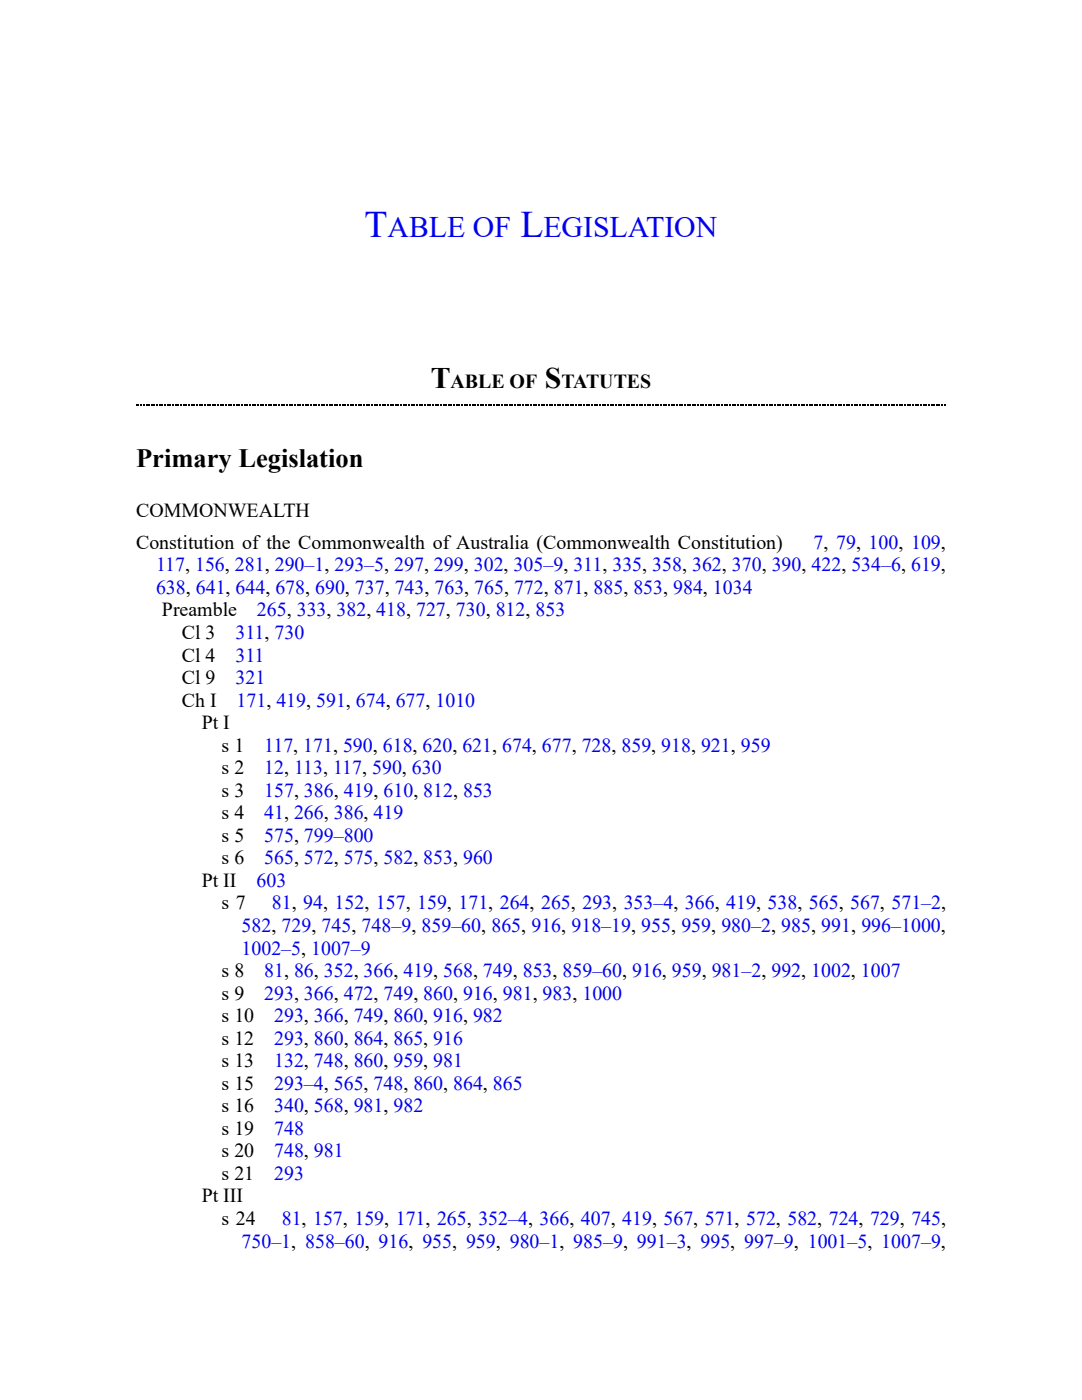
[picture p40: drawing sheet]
<svg xmlns="http://www.w3.org/2000/svg" width="216mm" height="279mm" viewBox="0 0 216 279" stroke-linecap="round" stroke-linejoin="round" font-family="sans-serif">
<defs><g id="words">
<g font-size="7.5" fill="#00e">
<text x="72.7" y="47.4">T</text>
<text x="103.8" y="47.4">L</text>
</g>
<g font-size="6" fill="#00e">
<text x="77.3" y="47.4">ABLE OF</text>
<text x="108.4" y="47.4">EGISLATION</text>
</g>
<g font-size="6">
<text x="85.9" y="77.5">T</text>
<text x="108.7" y="77.5">S</text>
</g>
<text font-size="5.3" x="27.2" y="93.1">Primary Legislation</text>
<g font-size="4">
<text x="89.9" y="77.5">ABLE OF</text>
<text x="112" y="77.5">TATUTES</text>
<text x="27.2" y="103.2">COMMONWEALTH</text>
<text x="27.2" y="109.5">Constitution of the Commonwealth of Australia (Commonwealth Constitution)</text>
<text x="32.3" y="123">Preamble</text>
<text x="36.3" y="127.5">Cl 3</text>
<text x="36.3" y="132">Cl 4</text>
<text x="36.3" y="136.5">Cl 9</text>
<text x="36.3" y="141">Ch I</text>
<text x="40.3" y="145.5">Pt I</text>
<text x="44.2" y="150">s 1</text>
<text x="44.2" y="154.5">s 2</text>
<text x="44.2" y="159">s 3</text>
<text x="44.2" y="163.5">s 4</text>
<text x="44.2" y="168">s 5</text>
<text x="44.2" y="172.5">s 6</text>
<text x="40.3" y="177">Pt II</text>
<text x="44.2" y="181.5">s 7</text>
<text x="44.2" y="195">s 8</text>
<text x="44.2" y="199.5">s 9</text>
<text x="44.2" y="204">s 10</text>
<text x="44.2" y="208.5">s 12</text>
<text x="44.2" y="213">s 13</text>
<text x="44.2" y="217.5">s 15</text>
<text x="44.2" y="222">s 16</text>
<text x="44.2" y="226.5">s 19</text>
<text x="44.2" y="231">s 20</text>
<text x="40.3" y="240">Pt III</text>
<text x="44.2" y="235.5">s 21</text>
<text x="44.2" y="244.5">s 24</text>
</g>
<g font-size="4" fill="#00e">
<text x="162.3" y="109.5">7, 79, 100, 109,</text>
<text x="31.1" y="114">117, 156, 281, 290–1, 293–5, 297, 299, 302, 305–9, 311, 335, 358, 362, 370, 390, 422, 534–6, 619,</text>
<text x="31.1" y="118.5">638, 641, 644, 678, 690, 737, 743, 763, 765, 772, 871, 885, 853, 984, 1034</text>
<text x="51.3" y="123">265, 333, 382, 418, 727, 730, 812, 853</text>
<text x="47" y="127.5">311, 730</text>
<text x="47" y="132">311</text>
<text x="47" y="136.5">321</text>
<text x="47.2" y="141">171, 419, 591, 674, 677, 1010</text>
<text x="52.7" y="150">117, 171, 590, 618, 620, 621, 674, 677, 728, 859, 918, 921, 959</text>
<text x="52.7" y="154.5">12, 113, 117, 590, 630</text>
<text x="52.7" y="159">157, 386, 419, 610, 812, 853</text>
<text x="52.7" y="163.5">41, 266, 386, 419</text>
<text x="52.7" y="168">575, 799–800</text>
<text x="52.7" y="172.5">565, 572, 575, 582, 853, 960</text>
<text x="51.2" y="177">603</text>
<text x="54.2" y="181.5">81, 94, 152, 157, 159, 171, 264, 265, 293, 353–4, 366, 419, 538, 565, 567, 571–2,</text>
<text x="48.2" y="186">582, 729, 745, 748–9, 859–60, 865, 916, 918–19, 955, 959, 980–2, 985, 991, 996–1000,</text>
<text x="48.2" y="190.5">1002–5, 1007–9</text>
<text x="52.7" y="195">81, 86, 352, 366, 419, 568, 749, 853, 859–60, 916, 959, 981–2, 992, 1002, 1007</text>
<text x="52.7" y="199.5">293, 366, 472, 749, 860, 916, 981, 983, 1000</text>
<text x="54.7" y="204">293, 366, 749, 860, 916, 982</text>
<text x="54.7" y="208.5">293, 860, 864, 865, 916</text>
<text x="54.7" y="213">132, 748, 860, 959, 981</text>
<text x="54.7" y="217.5">293–4, 565, 748, 860, 864, 865</text>
<text x="54.7" y="222">340, 568, 981, 982</text>
<text x="54.7" y="226.5">748</text>
<text x="54.7" y="231">748, 981</text>
<text x="54.7" y="235.5">293</text>
<text x="56.2" y="244.5">81, 157, 159, 171, 265, 352–4, 366, 407, 419, 567, 571, 572, 582, 724, 729, 745,</text>
<text x="48.2" y="249">750–1, 858–60, 916, 955, 959, 980–1, 985–9, 991–3, 995, 997–9, 1001–5, 1007–9,</text>
</g>
</g></defs>
<g fill="#000">
<path d="M27.3 80.7h.5v.3h-.5zM28 80.7h.3v.3h-.3zM28.6 80.7h.2v.3h-.2zM29.1 80.7h.3v.3h-.3zM29.6 80.7h.3v.3h-.3zM30.2 80.7h.2v.3h-.2zM30.7 80.7h.3v.3h-.3zM31.2 80.7h.3v.3h-.3zM31.8 80.7h.2v.3h-.2zM32.3 80.7h.2v.3h-.2zM32.8 80.7h.3v.3h-.3zM33.3 80.7h.3v.3h-.3z"/>
<path d="M33.9 80.7h.2v.3h-.2zM34.4 80.7h.3v.3h-.3zM34.9 80.7h.3v.3h-.3zM35.5 80.7h.2v.3h-.2zM36 80.7h.2v.3h-.2zM36.5 80.7h.3v.3h-.3zM37 80.7h.3v.3h-.3zM37.6 80.7h.2v.3h-.2zM38.1 80.7h.3v.3h-.3zM38.6 80.7h.3v.3h-.3zM39.2 80.7h.2v.3h-.2zM39.7 80.7h.3v.3h-.3z"/>
<path d="M40.2 80.7h.3v.3h-.3zM40.7 80.7h.3v.3h-.3zM41.3 80.7h.2v.3h-.2zM41.8 80.7h.3v.3h-.3zM42.3 80.7h.3v.3h-.3zM42.9 80.7h.2v.3h-.2zM43.4 80.7h.3v.3h-.3zM43.9 80.7h.3v.3h-.3zM44.5 80.7h.2v.3h-.2zM45 80.7h.2v.3h-.2zM45.5 80.7h.3v.3h-.3zM46 80.7h.3v.3h-.3z"/>
<path d="M46.6 80.7h.2v.3h-.2zM47.1 80.7h.3v.3h-.3zM47.6 80.7h.3v.3h-.3zM48.2 80.7h.2v.3h-.2zM48.7 80.7h.2v.3h-.2zM49.2 80.7h.3v.3h-.3zM49.7 80.7h.3v.3h-.3zM50.3 80.7h.2v.3h-.2zM50.8 80.7h.3v.3h-.3zM51.3 80.7h.3v.3h-.3zM51.9 80.7h.2v.3h-.2zM52.4 80.7h.3v.3h-.3z"/>
<path d="M52.9 80.7h.3v.3h-.3zM53.4 80.7h.3v.3h-.3zM54 80.7h.2v.3h-.2zM54.5 80.7h.3v.3h-.3zM55 80.7h.3v.3h-.3zM55.6 80.7h.2v.3h-.2zM56.1 80.7h.3v.3h-.3zM56.6 80.7h.3v.3h-.3zM57.2 80.7h.2v.3h-.2zM57.7 80.7h.2v.3h-.2zM58.2 80.7h.3v.3h-.3zM58.7 80.7h.3v.3h-.3z"/>
<path d="M59.3 80.7h.2v.3h-.2zM59.8 80.7h.3v.3h-.3zM60.3 80.7h.3v.3h-.3zM60.9 80.7h.2v.3h-.2zM61.4 80.7h.2v.3h-.2zM61.9 80.7h.3v.3h-.3zM62.4 80.7h.3v.3h-.3zM63 80.7h.2v.3h-.2zM63.5 80.7h.3v.3h-.3zM64 80.7h.3v.3h-.3zM64.6 80.7h.2v.3h-.2zM65.1 80.7h.3v.3h-.3z"/>
<path d="M65.6 80.7h.3v.3h-.3zM66.1 80.7h.3v.3h-.3zM66.7 80.7h.2v.3h-.2zM67.2 80.7h.3v.3h-.3zM67.7 80.7h.3v.3h-.3zM68.3 80.7h.2v.3h-.2zM68.8 80.7h.3v.3h-.3zM69.3 80.7h.3v.3h-.3zM69.9 80.7h.2v.3h-.2zM70.4 80.7h.2v.3h-.2zM70.9 80.7h.3v.3h-.3zM71.4 80.7h.3v.3h-.3z"/>
<path d="M72 80.7h.2v.3h-.2zM72.5 80.7h.3v.3h-.3zM73 80.7h.3v.3h-.3zM73.6 80.7h.2v.3h-.2zM74.1 80.7h.2v.3h-.2zM74.6 80.7h.3v.3h-.3zM75.1 80.7h.3v.3h-.3zM75.7 80.7h.2v.3h-.2zM76.2 80.7h.3v.3h-.3zM76.7 80.7h.3v.3h-.3zM77.3 80.7h.2v.3h-.2zM77.8 80.7h.3v.3h-.3z"/>
<path d="M78.3 80.7h.3v.3h-.3zM78.8 80.7h.3v.3h-.3zM79.4 80.7h.2v.3h-.2zM79.9 80.7h.3v.3h-.3zM80.4 80.7h.3v.3h-.3zM81 80.7h.2v.3h-.2zM81.5 80.7h.3v.3h-.3zM82 80.7h.3v.3h-.3zM82.6 80.7h.2v.3h-.2zM83.1 80.7h.2v.3h-.2zM83.6 80.7h.3v.3h-.3zM84.1 80.7h.3v.3h-.3z"/>
<path d="M84.7 80.7h.2v.3h-.2zM85.2 80.7h.3v.3h-.3zM85.7 80.7h.3v.3h-.3zM86.3 80.7h.2v.3h-.2zM86.8 80.7h.2v.3h-.2zM87.3 80.7h.3v.3h-.3zM87.8 80.7h.3v.3h-.3zM88.4 80.7h.2v.3h-.2zM88.9 80.7h.3v.3h-.3zM89.4 80.7h.3v.3h-.3zM90 80.7h.2v.3h-.2zM90.5 80.7h.3v.3h-.3z"/>
<path d="M91 80.7h.3v.3h-.3zM91.5 80.7h.3v.3h-.3zM92.1 80.7h.2v.3h-.2zM92.6 80.7h.3v.3h-.3zM93.1 80.7h.3v.3h-.3zM93.7 80.7h.2v.3h-.2zM94.2 80.7h.3v.3h-.3zM94.7 80.7h.3v.3h-.3zM95.3 80.7h.2v.3h-.2zM95.8 80.7h.2v.3h-.2zM96.3 80.7h.3v.3h-.3zM96.8 80.7h.3v.3h-.3z"/>
<path d="M97.4 80.7h.2v.3h-.2zM97.9 80.7h.3v.3h-.3zM98.4 80.7h.3v.3h-.3zM99 80.7h.2v.3h-.2zM99.5 80.7h.2v.3h-.2zM100 80.7h.3v.3h-.3zM100.5 80.7h.3v.3h-.3zM101.1 80.7h.2v.3h-.2zM101.6 80.7h.3v.3h-.3zM102.1 80.7h.3v.3h-.3zM102.7 80.7h.2v.3h-.2zM103.2 80.7h.3v.3h-.3z"/>
<path d="M103.7 80.7h.3v.3h-.3zM104.2 80.7h.3v.3h-.3zM104.8 80.7h.2v.3h-.2zM105.3 80.7h.3v.3h-.3zM105.8 80.7h.3v.3h-.3zM106.4 80.7h.2v.3h-.2zM106.9 80.7h.3v.3h-.3zM107.4 80.7h.3v.3h-.3zM108 80.7h.2v.3h-.2zM108.5 80.7h.2v.3h-.2zM109 80.7h.3v.3h-.3zM109.5 80.7h.3v.3h-.3z"/>
<path d="M110.1 80.7h.2v.3h-.2zM110.6 80.7h.3v.3h-.3zM111.1 80.7h.3v.3h-.3zM111.7 80.7h.2v.3h-.2zM112.2 80.7h.2v.3h-.2zM112.7 80.7h.3v.3h-.3zM113.2 80.7h.3v.3h-.3zM113.8 80.7h.2v.3h-.2zM114.3 80.7h.3v.3h-.3zM114.8 80.7h.3v.3h-.3zM115.4 80.7h.2v.3h-.2zM115.9 80.7h.3v.3h-.3z"/>
<path d="M116.4 80.7h.3v.3h-.3zM116.9 80.7h.3v.3h-.3zM117.5 80.7h.2v.3h-.2zM118 80.7h.3v.3h-.3zM118.5 80.7h.3v.3h-.3zM119.1 80.7h.2v.3h-.2zM119.6 80.7h.3v.3h-.3zM120.1 80.7h.3v.3h-.3zM120.7 80.7h.2v.3h-.2zM121.2 80.7h.2v.3h-.2zM121.7 80.7h.3v.3h-.3zM122.2 80.7h.3v.3h-.3z"/>
<path d="M122.8 80.7h.2v.3h-.2zM123.3 80.7h.3v.3h-.3zM123.8 80.7h.3v.3h-.3zM124.4 80.7h.2v.3h-.2zM124.9 80.7h.2v.3h-.2zM125.4 80.7h.3v.3h-.3zM125.9 80.7h.3v.3h-.3zM126.5 80.7h.2v.3h-.2zM127 80.7h.3v.3h-.3zM127.5 80.7h.3v.3h-.3zM128.1 80.7h.2v.3h-.2zM128.6 80.7h.3v.3h-.3z"/>
<path d="M129.1 80.7h.3v.3h-.3zM129.6 80.7h.3v.3h-.3zM130.2 80.7h.2v.3h-.2zM130.7 80.7h.3v.3h-.3zM131.2 80.7h.3v.3h-.3zM131.8 80.7h.2v.3h-.2zM132.3 80.7h.3v.3h-.3zM132.8 80.7h.3v.3h-.3zM133.4 80.7h.2v.3h-.2zM133.9 80.7h.2v.3h-.2zM134.4 80.7h.3v.3h-.3zM134.9 80.7h.3v.3h-.3z"/>
<path d="M135.5 80.7h.2v.3h-.2zM136 80.7h.3v.3h-.3zM136.5 80.7h.3v.3h-.3zM137.1 80.7h.2v.3h-.2zM137.6 80.7h.2v.3h-.2zM138.1 80.7h.3v.3h-.3zM138.6 80.7h.3v.3h-.3zM139.2 80.7h.2v.3h-.2zM139.7 80.7h.3v.3h-.3zM140.2 80.7h.3v.3h-.3zM140.8 80.7h.2v.3h-.2zM141.3 80.7h.3v.3h-.3z"/>
<path d="M141.8 80.7h.3v.3h-.3zM142.3 80.7h.3v.3h-.3zM142.9 80.7h.2v.3h-.2zM143.4 80.7h.3v.3h-.3zM143.9 80.7h.3v.3h-.3zM144.5 80.7h.2v.3h-.2zM145 80.7h.3v.3h-.3zM145.5 80.7h.3v.3h-.3zM146.1 80.7h.2v.3h-.2zM146.6 80.7h.2v.3h-.2zM147.1 80.7h.3v.3h-.3zM147.6 80.7h.3v.3h-.3z"/>
<path d="M148.2 80.7h.2v.3h-.2zM148.7 80.7h.3v.3h-.3zM149.2 80.7h.3v.3h-.3zM149.8 80.7h.2v.3h-.2zM150.3 80.7h.2v.3h-.2zM150.8 80.7h.3v.3h-.3zM151.3 80.7h.3v.3h-.3zM151.9 80.7h.2v.3h-.2zM152.4 80.7h.3v.3h-.3zM152.9 80.7h.3v.3h-.3zM153.5 80.7h.2v.3h-.2zM154 80.7h.3v.3h-.3z"/>
<path d="M154.5 80.7h.3v.3h-.3zM155 80.7h.3v.3h-.3zM155.6 80.7h.2v.3h-.2zM156.1 80.7h.3v.3h-.3zM156.6 80.7h.3v.3h-.3zM157.2 80.7h.2v.3h-.2zM157.7 80.7h.3v.3h-.3zM158.2 80.7h.3v.3h-.3zM158.8 80.7h.2v.3h-.2zM159.3 80.7h.2v.3h-.2zM159.8 80.7h.3v.3h-.3zM160.3 80.7h.3v.3h-.3z"/>
<path d="M160.9 80.7h.2v.3h-.2zM161.4 80.7h.3v.3h-.3zM161.9 80.7h.3v.3h-.3zM162.5 80.7h.2v.3h-.2zM163 80.7h.2v.3h-.2zM163.5 80.7h.3v.3h-.3zM164 80.7h.3v.3h-.3zM164.6 80.7h.2v.3h-.2zM165.1 80.7h.3v.3h-.3zM165.6 80.7h.3v.3h-.3zM166.2 80.7h.2v.3h-.2zM166.7 80.7h.3v.3h-.3z"/>
<path d="M167.2 80.7h.3v.3h-.3zM167.7 80.7h.3v.3h-.3zM168.3 80.7h.2v.3h-.2zM168.8 80.7h.3v.3h-.3zM169.3 80.7h.3v.3h-.3zM169.9 80.7h.2v.3h-.2zM170.4 80.7h.3v.3h-.3zM170.9 80.7h.3v.3h-.3zM171.5 80.7h.2v.3h-.2zM172 80.7h.2v.3h-.2zM172.5 80.7h.3v.3h-.3zM173 80.7h.3v.3h-.3z"/>
<path d="M173.6 80.7h.2v.3h-.2zM174.1 80.7h.3v.3h-.3zM174.6 80.7h.3v.3h-.3zM175.2 80.7h.2v.3h-.2zM175.7 80.7h.2v.3h-.2zM176.2 80.7h.3v.3h-.3zM176.7 80.7h.3v.3h-.3zM177.3 80.7h.2v.3h-.2zM177.8 80.7h.3v.3h-.3zM178.3 80.7h.3v.3h-.3zM178.9 80.7h.2v.3h-.2zM179.4 80.7h.3v.3h-.3z"/>
<path d="M179.9 80.7h.3v.3h-.3zM180.4 80.7h.3v.3h-.3zM181 80.7h.2v.3h-.2zM181.5 80.7h.3v.3h-.3zM182 80.7h.3v.3h-.3zM182.6 80.7h.2v.3h-.2zM183.1 80.7h.3v.3h-.3zM183.6 80.7h.3v.3h-.3zM184.2 80.7h.2v.3h-.2zM184.7 80.7h.2v.3h-.2zM185.2 80.7h.3v.3h-.3zM185.7 80.7h.3v.3h-.3z"/>
<path d="M186.3 80.7h.2v.3h-.2zM186.8 80.7h.3v.3h-.3zM187.3 80.7h.3v.3h-.3zM187.9 80.7h.2v.3h-.2zM188.4 80.7h.2v.3h-.2z"/>
</g>
<use href="#words"/>
</svg>
